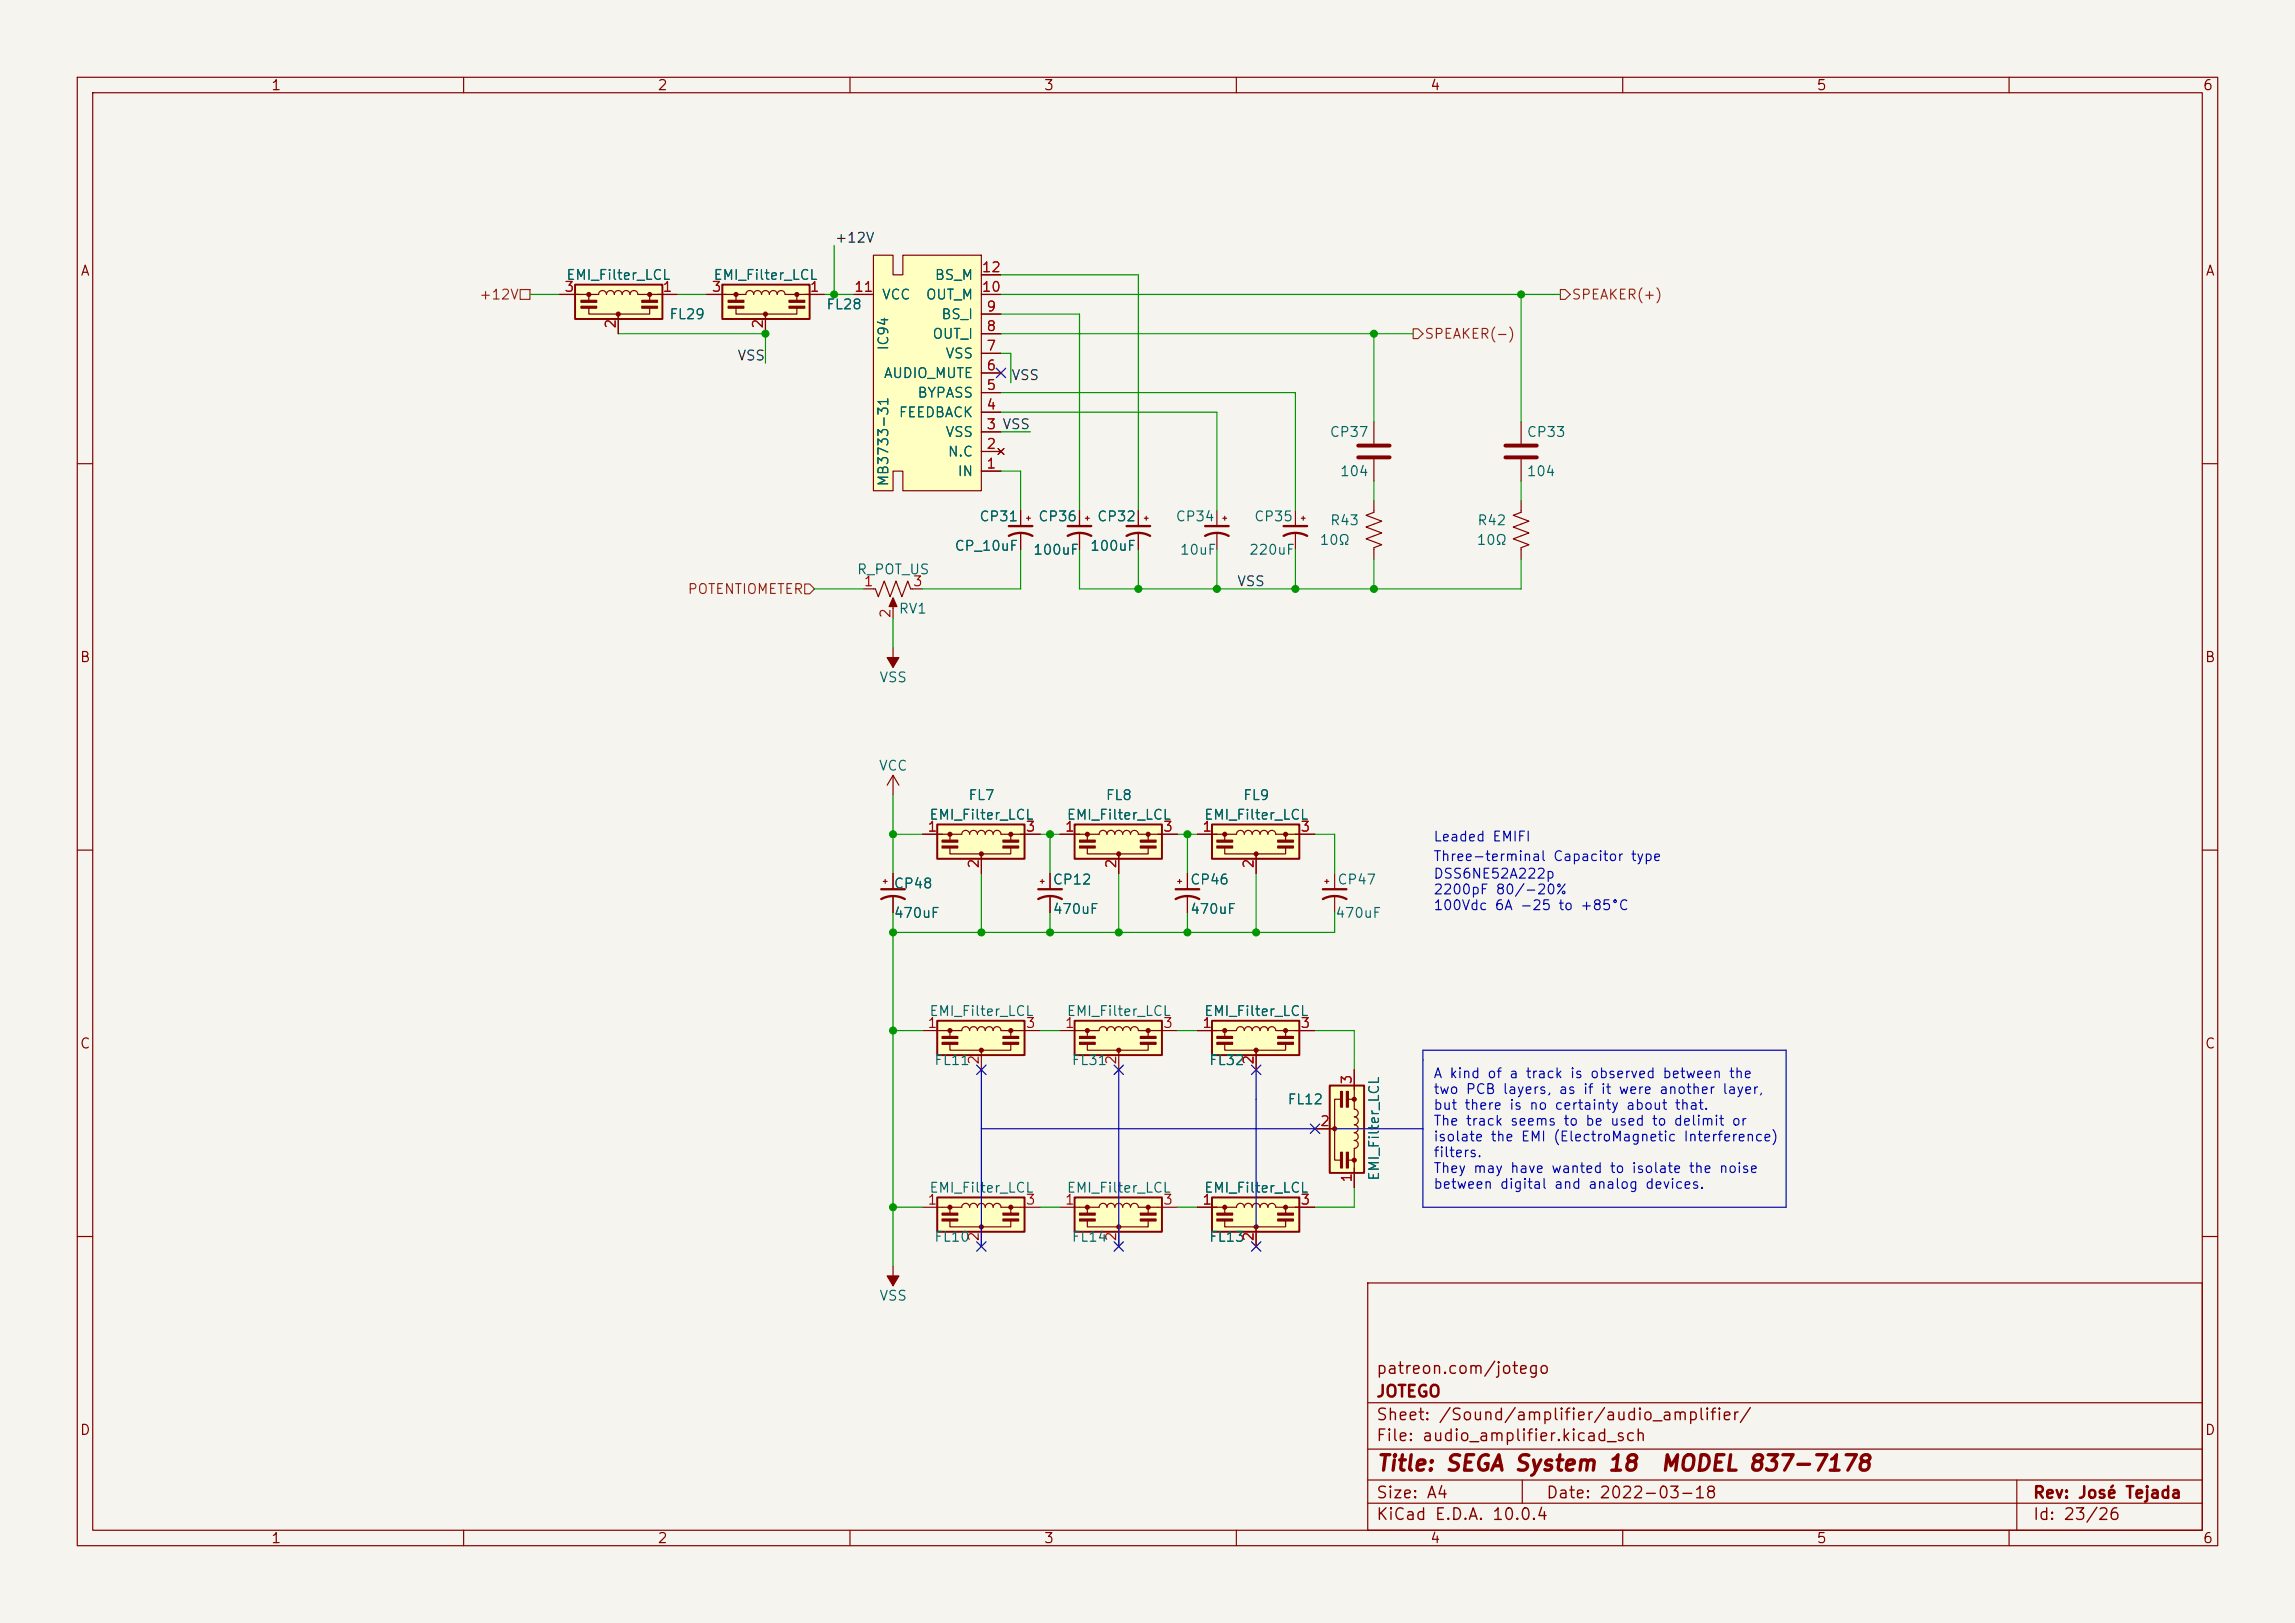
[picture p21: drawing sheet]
<svg xmlns="http://www.w3.org/2000/svg" width="297mm" height="210mm" viewBox="0 0 297 210" stroke-linecap="round" stroke-linejoin="round" font-family="sans-serif">
<defs><g id="words">
<g font-size="2" fill="#840000">
<text x="178" y="190.8">Title: SEGA System 18</text>
<text x="214.8" y="190.8">MODEL 837-7178</text>
</g>
<g font-size="1.5" fill="#840000">
<text x="178" y="178.2">patreon.com/jotego</text>
<text x="178" y="184.2">Sheet: /Sound/amplifier/audio_amplifier/</text>
<text x="178" y="181.2">JOTEGO</text>
<text x="178" y="186.9">File: audio_amplifier.kicad_sch</text>
<text x="178" y="197.1">KiCad E.D.A. 10.0.4</text>
<text x="178" y="194.3">Size: A4</text>
<text x="200" y="194.3">Date: 2022-03-18</text>
<text x="263" y="194.3">Rev: José Tejada</text>
<text x="263" y="197.1">Id: 23/26</text>
</g>
<g font-size="1.3" fill="#840000">
<text x="35" y="12">1</text>
<text x="85" y="12">2</text>
<text x="135" y="12">3</text>
<text x="185" y="12">4</text>
<text x="235" y="12">5</text>
<text x="285" y="12">6</text>
<text x="10.3" y="36">A</text>
<text x="285.3" y="36">A</text>
<text x="10.3" y="86">B</text>
<text x="285.3" y="86">B</text>
<text x="10.3" y="136">C</text>
<text x="285.3" y="136">C</text>
<text x="10.3" y="186">D</text>
<text x="285.3" y="186">D</text>
<text x="35" y="200">1</text>
<text x="85" y="200">2</text>
<text x="135" y="200">3</text>
<text x="185" y="200">4</text>
<text x="235" y="200">5</text>
<text x="285" y="200">6</text>
</g>
<g font-size="1.3" fill="#0f0f0f">
<text x="107.9" y="31.7">+12V</text>
<text x="95.3" y="47">VSS</text>
<text x="130.8" y="49.5">VSS</text>
<text x="160" y="76.2">VSS</text>
</g>
<g font-size="1.3" fill="#a90000">
<text x="127" y="35.5">12</text>
<text x="73" y="38.1">3</text>
<text x="85.7" y="38.1">1</text>
<text x="92" y="38.1">3</text>
<text x="104.7" y="38.1">1</text>
<text x="110.4" y="38.1">11</text>
<text x="127" y="38.1">10</text>
<text x="127.6" y="40.6">9</text>
<text x="80" y="42.6" transform="rotate(-90 80 42.6)">2</text>
<text x="99" y="42.6" transform="rotate(-90 99 42.6)">2</text>
<text x="127.6" y="45.7">7</text>
<text x="127.6" y="43.2">8</text>
<text x="127.6" y="53.3">4</text>
<text x="127.6" y="50.8">5</text>
<text x="127.6" y="48.2">6</text>
<text x="127.6" y="58.4">2</text>
<text x="127.6" y="55.9">3 VSS</text>
<text x="127.6" y="55.9">3</text>
<text x="127.6" y="60.9">1</text>
<text x="111.7" y="76.2">1</text>
<text x="118" y="76.2">3</text>
<text x="115.5" y="80.1" transform="rotate(-90 115.5 80.1)">2</text>
<text x="119.9" y="107.9">1</text>
<text x="132.6" y="107.9">3</text>
<text x="137.7" y="107.9">1</text>
<text x="150.4" y="107.9">3</text>
<text x="155.5" y="107.9">1</text>
<text x="168.2" y="107.9">3</text>
<text x="127" y="112.5" transform="rotate(-90 127 112.5)">2</text>
<text x="144.8" y="112.5" transform="rotate(-90 144.8 112.5)">2</text>
<text x="162.5" y="112.5" transform="rotate(-90 162.5 112.5)">2</text>
<text x="119.9" y="133.3">1</text>
<text x="127" y="137.9" transform="rotate(-90 127 137.9)">2</text>
<text x="132.6" y="133.3">3</text>
<text x="137.7" y="133.3">1</text>
<text x="144.8" y="137.9" transform="rotate(-90 144.8 137.9)">2</text>
<text x="150.4" y="133.3">3</text>
<text x="155.5" y="133.3">1</text>
<text x="162.5" y="137.9" transform="rotate(-90 162.5 137.9)">2</text>
<text x="168.2" y="133.3">3</text>
<text x="175.2" y="140.4" transform="rotate(-90 175.2 140.4)">3</text>
<text x="170.7" y="146">2</text>
<text x="175.2" y="153.1" transform="rotate(-90 175.2 153.1)">1</text>
<text x="119.9" y="156.2">1</text>
<text x="127" y="160.7" transform="rotate(-90 127 160.7)">2</text>
<text x="132.6" y="156.2">3</text>
<text x="137.7" y="156.2">1</text>
<text x="144.8" y="160.7" transform="rotate(-90 144.8 160.7)">2</text>
<text x="150.4" y="156.2">3</text>
<text x="155.5" y="156.2">1</text>
<text x="162.5" y="160.7" transform="rotate(-90 162.5 160.7)">2</text>
<text x="168.2" y="156.2">3</text>
</g>
<g font-size="1.3" fill="#725600">
<text x="61.9" y="39.1">+12V</text>
<text x="203.3" y="39.1">SPEAKER(+)</text>
<text x="184.3" y="44.2">SPEAKER(-)</text>
<text x="88.9" y="77.2">POTENTIOMETER</text>
</g>
<g font-size="1.3" fill="#006464">
<text x="73.2" y="36.5">EMI_Filter_LCL</text>
<text x="86.5" y="41.6">FL29</text>
<text x="92.2" y="36.5">EMI_Filter_LCL</text>
<text x="106.9" y="40.3">FL28</text>
<text x="114" y="39.1">VCC</text>
<text x="119.7" y="39.1">OUT_M</text>
<text x="120.9" y="36.5">BS_M</text>
<text x="121.7" y="41.6">BS_I</text>
<text x="115.3" y="45.4" transform="rotate(-90 115.3 45.4)">IC94</text>
<text x="120.6" y="44.2">OUT_I</text>
<text x="122.3" y="46.7">VSS</text>
<text x="114.3" y="49.2">AUDIO_MUTE</text>
<text x="118.6" y="51.8">BYPASS</text>
<text x="116.2" y="54.3">FEEDBACK</text>
<text x="122.3" y="56.9">VSS</text>
<text x="122.6" y="59.4">N.C</text>
<text x="172" y="56.9">CP37</text>
<text x="197.5" y="56.9">CP33</text>
<text x="115.3" y="63" transform="rotate(-90 115.3 63)">MB3733-31</text>
<text x="123.8" y="61.9">IN</text>
<text x="173.3" y="61.9">104</text>
<text x="197.5" y="61.9">104</text>
<text x="123.4" y="71.6">CP_10uF</text>
<text x="126.7" y="67.8">CP31</text>
<text x="134.3" y="67.8">CP36</text>
<text x="141" y="71.6">100uF</text>
<text x="141.9" y="67.8">CP32</text>
<text x="152.1" y="67.8">CP34</text>
<text x="162.2" y="67.8">CP35</text>
<text x="170.7" y="70.8">10Ω</text>
<text x="172" y="68.3">R43</text>
<text x="191" y="70.8">10Ω</text>
<text x="191.1" y="68.3">R42</text>
<text x="110.8" y="74.6">R_POT_US</text>
<text x="133.6" y="72.1">100uF</text>
<text x="152.6" y="72.1">10uF</text>
<text x="161.6" y="72.1">220uF</text>
<text x="116.2" y="79.7">RV1</text>
<text x="113.7" y="88.6">VSS</text>
<text x="113.7" y="100">VCC</text>
<text x="120.2" y="106.4">EMI_Filter_LCL</text>
<text x="125.2" y="103.8">FL7</text>
<text x="138" y="106.4">EMI_Filter_LCL</text>
<text x="143" y="103.8">FL8</text>
<text x="155.7" y="106.4">EMI_Filter_LCL</text>
<text x="160.8" y="103.8">FL9</text>
<text x="115.6" y="119.1">470uF</text>
<text x="115.6" y="115.3">CP48</text>
<text x="136.2" y="118.6">470uF</text>
<text x="136.2" y="114.8">CP12</text>
<text x="153.9" y="118.6">470uF</text>
<text x="153.9" y="114.8">CP46</text>
<text x="172.7" y="119.1">470uF</text>
<text x="173" y="114.8">CP47</text>
<text x="120.2" y="131.8">EMI_Filter_LCL</text>
<text x="138" y="131.8">EMI_Filter_LCL</text>
<text x="155.7" y="131.8">EMI_Filter_LCL</text>
<text x="120.8" y="138.1">FL11</text>
<text x="138.6" y="138.1">FL31</text>
<text x="156.4" y="138.1">FL32</text>
<text x="166.5" y="143.2">FL12</text>
<text x="120.2" y="154.6">EMI_Filter_LCL</text>
<text x="138" y="154.6">EMI_Filter_LCL</text>
<text x="155.7" y="154.6">EMI_Filter_LCL</text>
<text x="178.8" y="152.9" transform="rotate(-90 178.8 152.9)">EMI_Filter_LCL</text>
<text x="120.8" y="161">FL10</text>
<text x="138.6" y="161">FL14</text>
<text x="156.4" y="161">FL13</text>
<text x="113.7" y="168.6">VSS</text>
</g>
<g font-size="1.3" fill="#0000c2">
<text x="185.4" y="111.7">Three-terminal Capacitor type</text>
<text x="185.4" y="114">DSS6NE52A222p</text>
<text x="185.4" y="109.2">Leaded EMIFI</text>
<text x="185.4" y="116">2200pF 80/-20%</text>
<text x="185.4" y="118.1">100Vdc 6A -25 to +85°C</text>
<text x="185.4" y="139.8">A kind of a track is observed between the</text>
<text x="185.4" y="141.9">two PCB layers, as if it were another layer,</text>
<text x="185.4" y="143.9">but there is no certainty about that.</text>
<text x="185.4" y="146">The track seems to be used to delimit or</text>
<text x="185.4" y="148">isolate the EMI (ElectroMagnetic Interference)</text>
<text x="185.4" y="150.1">filters.</text>
<text x="185.4" y="152.1">They may have wanted to isolate the noise</text>
<text x="185.4" y="154.1">between digital and analog devices.</text>
</g>
</g></defs>
<path d="M0 0h297v210h-297z" fill="#f5f4ef" stroke="#f5f4ef" stroke-width=".13"/>
<g fill="none" stroke="#840000" stroke-width=".15">
<path d="M10 10h277v190h-277zM12 12h273v186h-273zM60 10v2M110 10v2M160 10v2M210 10v2M260 10v2M196.8 54.6v2.8M196.8 59.4v2.8M10 60h2M139.7 66v2.1M139.7 69.1v2"/>
<path d="M140.5 67.1h.5M140.7 66.8v.5M147.3 66v2.1M147.3 69.1v2M148.1 67.1h.5M148.3 66.8v.5M285 60h2M10 110h2M285 110h2M10 160h2M177 166h108v32h-108zM285 160h2"/>
<path d="M60 198v2M110 198v2M160 198v2M177 194.5h108M177 191.5h108M177 187.5h108M177 181.5h108M197 191.5v3M210 198v2M260 198v2M261 191.5v6.5"/>
</g>
<path d="M138.2 69.3a3.2 3.2 0 0 1 3 0M138.2 68.1h3M145.8 69.3a3.2 3.2 0 0 1 3 0M145.8 68.1h3" fill="none" stroke="#840000" stroke-width=".3"/>
<path d="M194.8 57.7h4.1M194.8 59.2h4.1" fill="none" stroke="#840000" stroke-width=".51"/>
<path d="M93.5 36.8h11.3v4.5h-11.3z" fill="#ffffc2"/>
<path d="M93.5 36.8h11.3v4.5h-11.3z" fill="none" stroke="#840000" stroke-width=".25"/>
<path d="M91.4 38.1h5.1a.51 .51 0 0 1 .5-.5 .51 .51 0 0 1 .5 .5 .51 .51 0 0 1 .5-.5 .51 .51 0 0 1 .6 .5 .51 .51 0 0 1 .5-.5 .51 .51 0 0 1 .5 .5 .51 .51 0 0 1 .5-.5 .51 .51 0 0 1 .5 .5 .51 .51 0 0 1 .5-.5 .51 .51 0 0 1 .5 .5h5.1M95.2 39.9v.7h7.9v-.7M95.2 38.1v.8M103.1 38.1v.8M99.1 40.6v2.6" fill="none" stroke="#840000" stroke-width=".15"/>
<g fill="#840000" stroke="#840000" stroke-width=".15">
<path d="M102.1 39.6h2v.3h-2z"/>
<path d="M102.1 38.9h2v.2h-2z"/>
<path d="M94.2 39.6h2.1v.3h-2.1z"/>
<path d="M94.2 38.9h2.1v.2h-2.1z"/>
<circle cx="103.1" cy="38.1" r=".25"/>
<circle cx="99.1" cy="40.6" r=".25"/>
<circle cx="95.2" cy="38.1" r=".25"/>
</g>
<path d="M156.8 154.9h11.3v4.5h-11.3z" fill="#ffffc2"/>
<path d="M156.8 154.9h11.3v4.5h-11.3z" fill="none" stroke="#840000" stroke-width=".25"/>
<path d="M167.6 66v2.1M167.6 69.1v2M168.4 67.1h.5M168.7 66.8v.5M154.9 156.2h5.1a.51 .51 0 0 1 .5-.5 .51 .51 0 0 1 .5 .5 .51 .51 0 0 1 .5-.5 .51 .51 0 0 1 .6 .5 .51 .51 0 0 1 .5-.5 .51 .51 0 0 1 .5 .5 .51 .51 0 0 1 .5-.5 .51 .51 0 0 1 .5 .5 .51 .51 0 0 1 .5-.5 .51 .51 0 0 1 .5 .5h5.1M158.5 158v.8h7.9v-.8M158.5 156.2v.8M162.6 158.8v2.5M166.4 156.2v.8" fill="none" stroke="#840000" stroke-width=".15"/>
<g fill="#840000" stroke="#840000" stroke-width=".15">
<path d="M157.5 157.7h2v.3h-2z"/>
<path d="M157.5 157h2v.2h-2z"/>
<path d="M165.4 157.7h2v.3h-2z"/>
<path d="M165.4 157h2v.2h-2z"/>
<circle cx="158.5" cy="156.2" r=".25"/>
<circle cx="162.6" cy="158.7" r=".25"/>
<circle cx="166.4" cy="156.2" r=".25"/>
</g>
<path d="M166.1 69.3a3.2 3.2 0 0 1 3.1 0M166.1 68.1h3.1" fill="none" stroke="#840000" stroke-width=".3"/>
<path d="M172.1 140.5h4.4v11.3h-4.4z" fill="#ffffc2"/>
<path d="M172.1 140.5h4.4v11.3h-4.4z" fill="none" stroke="#840000" stroke-width=".25"/>
<path d="M196.8 64.8v1.5l-1 .4 2.1 .7-2.1 .8 2.1 .8-2.1 .7 2.1 .8-1.1 .4v1.5M175.3 138.4v5.1a.5 .5 0 0 1 .5 .5 .5 .5 0 0 1-.5 .5 .51 .51 0 0 1 .5 .5 .51 .51 0 0 1-.5 .5 .51 .51 0 0 1 .5 .6 .51 .51 0 0 1-.5 .5 .5 .5 0 0 1 .5 .5 .5 .5 0 0 1-.5 .5 .51 .51 0 0 1 .5 .5 .51 .51 0 0 1-.5 .5v5.1M170.2 146.1h2.5M173.5 142.2h-.8v7.9h.8M174.5 150.1h.8M174.5 142.2h.8" fill="none" stroke="#840000" stroke-width=".15"/>
<g fill="#840000" stroke="#840000" stroke-width=".15">
<path d="M173.5 149.1h.2v2h-.2z"/>
<path d="M174.2 149.1h.3v2h-.3z"/>
<path d="M173.5 141.2h.2v2.1h-.2z"/>
<path d="M174.2 141.2h.3v2.1h-.3z"/>
<circle cx="175.3" cy="150.1" r=".25"/>
<circle cx="172.7" cy="146" r=".25"/>
<circle cx="175.3" cy="142.2" r=".25"/>
</g>
<path d="M121.3 106.7h11.3v4.4h-11.3z" fill="#ffffc2"/>
<path d="M121.3 106.7h11.3v4.4h-11.3z" fill="none" stroke="#840000" stroke-width=".25"/>
<path d="M114.3 114h.5M114.6 113.8v.5M115.6 113v2.1M115.6 116.1v2M119.4 108h5.1a.51 .51 0 0 1 .5-.6 .51 .51 0 0 1 .5 .6 .51 .51 0 0 1 .5-.6 .51 .51 0 0 1 .5 .6 .51 .51 0 0 1 .5-.6 .51 .51 0 0 1 .5 .6 .51 .51 0 0 1 .5-.6 .51 .51 0 0 1 .5 .6 .51 .51 0 0 1 .5-.6 .51 .51 0 0 1 .5 .6h5.1M122.9 109.7v.8h7.9v-.8M122.9 108v.7M127 110.5v2.5M130.8 108v.7" fill="none" stroke="#840000" stroke-width=".15"/>
<g fill="#840000" stroke="#840000" stroke-width=".15">
<path d="M121.9 109.5h2.1v.2h-2.1z"/>
<path d="M121.9 108.7h2.1v.3h-2.1z"/>
<path d="M129.8 109.5h2v.2h-2z"/>
<path d="M129.8 108.7h2v.3h-2z"/>
<circle cx="122.9" cy="107.9" r=".25"/>
<circle cx="127" cy="110.5" r=".25"/>
<circle cx="130.8" cy="107.9" r=".25"/>
</g>
<path d="M114 116.3a3.2 3.2 0 0 1 3.1 0M114 115.1h3.1" fill="none" stroke="#840000" stroke-width=".3"/>
<path d="M139.1 106.7h11.3v4.4h-11.3z" fill="#ffffc2"/>
<path d="M139.1 106.7h11.3v4.4h-11.3z" fill="none" stroke="#840000" stroke-width=".25"/>
<g fill="none" stroke="#840000" stroke-width=".15">
<path d="M137.2 108h5a.51 .51 0 0 1 .5-.6 .51 .51 0 0 1 .6 .6 .51 .51 0 0 1 .5-.6 .51 .51 0 0 1 .5 .6 .51 .51 0 0 1 .5-.6 .51 .51 0 0 1 .5 .6 .51 .51 0 0 1 .5-.6 .51 .51 0 0 1 .5 .6 .51 .51 0 0 1 .5-.6 .51 .51 0 0 1 .5 .6h5.1M140.7 109.7v.8h7.9v-.8M140.7 108v.7M144.8 110.5v2.5M148.6 108v.7M152.4 114h.5M152.7 113.8v.5M153.7 113v2.1M153.7 116.1v2M171.4 114h.6M171.7 113.8v.5M172.7 113v2.1"/>
<path d="M172.7 116.1v2M115.6 163.8v2.6"/>
</g>
<g fill="#840000" stroke="#840000" stroke-width=".15">
<path d="M139.7 109.5h2v.2h-2z"/>
<path d="M139.7 108.7h2v.3h-2z"/>
<path d="M147.6 109.5h2v.2h-2z"/>
<path d="M147.6 108.7h2v.3h-2z"/>
<path d="M114.8 165.1h1.5l-.7 1.3z"/>
<circle cx="140.7" cy="107.9" r=".25"/>
<circle cx="144.8" cy="110.5" r=".25"/>
<circle cx="148.6" cy="107.9" r=".25"/>
</g>
<path d="M152.1 116.3a3.2 3.2 0 0 1 3.1 0M152.1 115.1h3.1M171.2 116.3a3.2 3.2 0 0 1 3 0M171.2 115.1h3" fill="none" stroke="#840000" stroke-width=".3"/>
<path d="M121.3 154.9h11.3v4.5h-11.3z" fill="#ffffc2"/>
<path d="M121.3 154.9h11.3v4.5h-11.3z" fill="none" stroke="#840000" stroke-width=".25"/>
<path d="M119.4 156.2h5.1a.51 .51 0 0 1 .5-.5 .51 .51 0 0 1 .5 .5 .51 .51 0 0 1 .5-.5 .51 .51 0 0 1 .5 .5 .51 .51 0 0 1 .5-.5 .51 .51 0 0 1 .5 .5 .51 .51 0 0 1 .5-.5 .51 .51 0 0 1 .5 .5 .51 .51 0 0 1 .5-.5 .51 .51 0 0 1 .5 .5h5.1M122.9 158v.8h7.9v-.8M122.9 156.2v.8M127 158.8v2.5M130.8 156.2v.8" fill="none" stroke="#840000" stroke-width=".15"/>
<g fill="#840000" stroke="#840000" stroke-width=".15">
<path d="M121.9 157.7h2.1v.3h-2.1z"/>
<path d="M121.9 157h2.1v.2h-2.1z"/>
<path d="M129.8 157.7h2v.3h-2z"/>
<path d="M129.8 157h2v.2h-2z"/>
<circle cx="122.9" cy="156.2" r=".25"/>
<circle cx="127" cy="158.7" r=".25"/>
<circle cx="130.8" cy="156.2" r=".25"/>
</g>
<path d="M121.3 132.1h11.3v4.4h-11.3z" fill="#ffffc2"/>
<path d="M121.3 132.1h11.3v4.4h-11.3z" fill="none" stroke="#840000" stroke-width=".25"/>
<path d="M119.4 133.4h5.1a.51 .51 0 0 1 .5-.6 .51 .51 0 0 1 .5 .6 .51 .51 0 0 1 .5-.6 .51 .51 0 0 1 .5 .6 .51 .51 0 0 1 .5-.6 .51 .51 0 0 1 .5 .6 .51 .51 0 0 1 .5-.6 .51 .51 0 0 1 .5 .6 .51 .51 0 0 1 .5-.6 .51 .51 0 0 1 .5 .6h5.1M122.9 135.1v.8h7.9v-.8M122.9 133.4v.7M127 135.9v2.5M130.8 133.4v.7" fill="none" stroke="#840000" stroke-width=".15"/>
<g fill="#840000" stroke="#840000" stroke-width=".15">
<path d="M121.9 134.9h2.1v.2h-2.1z"/>
<path d="M121.9 134.1h2.1v.3h-2.1z"/>
<path d="M129.8 134.9h2v.2h-2z"/>
<path d="M129.8 134.1h2v.3h-2z"/>
<circle cx="122.9" cy="133.3" r=".25"/>
<circle cx="127" cy="135.9" r=".25"/>
<circle cx="130.8" cy="133.3" r=".25"/>
</g>
<path d="M139.1 154.9h11.3v4.5h-11.3z" fill="#ffffc2"/>
<path d="M139.1 154.9h11.3v4.5h-11.3z" fill="none" stroke="#840000" stroke-width=".25"/>
<path d="M177.8 54.6v2.8M177.8 59.4v2.8M137.2 156.2h5a.51 .51 0 0 1 .5-.5 .51 .51 0 0 1 .6 .5 .51 .51 0 0 1 .5-.5 .51 .51 0 0 1 .5 .5 .51 .51 0 0 1 .5-.5 .51 .51 0 0 1 .5 .5 .51 .51 0 0 1 .5-.5 .51 .51 0 0 1 .5 .5 .51 .51 0 0 1 .5-.5 .51 .51 0 0 1 .5 .5h5.1M140.7 158v.8h7.9v-.8M140.7 156.2v.8M144.8 158.8v2.5M148.6 156.2v.8" fill="none" stroke="#840000" stroke-width=".15"/>
<g fill="#840000" stroke="#840000" stroke-width=".15">
<path d="M139.7 157.7h2v.3h-2z"/>
<path d="M139.7 157h2v.2h-2z"/>
<path d="M147.6 157.7h2v.3h-2z"/>
<path d="M147.6 157h2v.2h-2z"/>
<circle cx="140.7" cy="156.2" r=".25"/>
<circle cx="144.8" cy="158.7" r=".25"/>
<circle cx="148.6" cy="156.2" r=".25"/>
</g>
<path d="M175.8 57.7h4M175.8 59.2h4" fill="none" stroke="#840000" stroke-width=".51"/>
<path d="M139.1 132.1h11.3v4.4h-11.3z" fill="#ffffc2"/>
<path d="M139.1 132.1h11.3v4.4h-11.3z" fill="none" stroke="#840000" stroke-width=".25"/>
<path d="M137.2 133.4h5a.51 .51 0 0 1 .5-.6 .51 .51 0 0 1 .6 .6 .51 .51 0 0 1 .5-.6 .51 .51 0 0 1 .5 .6 .51 .51 0 0 1 .5-.6 .51 .51 0 0 1 .5 .6 .51 .51 0 0 1 .5-.6 .51 .51 0 0 1 .5 .6 .51 .51 0 0 1 .5-.6 .51 .51 0 0 1 .5 .6h5.1M140.7 135.1v.8h7.9v-.8M140.7 133.4v.7M144.8 135.9v2.5M148.6 133.4v.7" fill="none" stroke="#840000" stroke-width=".15"/>
<g fill="#840000" stroke="#840000" stroke-width=".15">
<path d="M139.7 134.9h2v.2h-2z"/>
<path d="M139.7 134.1h2v.3h-2z"/>
<path d="M147.6 134.9h2v.2h-2z"/>
<path d="M147.6 134.1h2v.3h-2z"/>
<circle cx="140.7" cy="133.3" r=".25"/>
<circle cx="144.8" cy="135.9" r=".25"/>
<circle cx="148.6" cy="133.3" r=".25"/>
</g>
<path d="M156.8 106.7h11.3v4.4h-11.3z" fill="#ffffc2"/>
<path d="M156.8 106.7h11.3v4.4h-11.3z" fill="none" stroke="#840000" stroke-width=".25"/>
<g fill="none" stroke="#840000" stroke-width=".15">
<path d="M111.8 76.2h1.5l.4 1 .7-2 .8 2 .8-2 .7 2 .8-2 .4 1h1.5M115.6 77.7v2.3M132.1 66v2.1M132.1 69.1v2M132.8 67.1h.5M133.1 66.8v.5M157.5 66v2.1M157.5 69.1v2M158.2 67.1h.5M158.5 66.8v.5M115.6 100.3v2.6M115.6 100.3l-.8 1.3"/>
<path d="M115.6 100.3l.7 1.3M134.6 114h.5M134.9 113.8v.5M135.9 113v2.1M135.9 116.1v2M154.9 108h5.1a.51 .51 0 0 1 .5-.6 .51 .51 0 0 1 .5 .6 .51 .51 0 0 1 .5-.6 .51 .51 0 0 1 .6 .6 .51 .51 0 0 1 .5-.6 .51 .51 0 0 1 .5 .6 .51 .51 0 0 1 .5-.6 .51 .51 0 0 1 .5 .6 .51 .51 0 0 1 .5-.6 .51 .51 0 0 1 .5 .6h5.1M158.5 109.7v.8h7.9v-.8M158.5 108v.7M162.6 110.5v2.5M166.4 108v.7"/>
</g>
<g fill="#840000" stroke="#840000" stroke-width=".15">
<path d="M157.5 109.5h2v.2h-2z"/>
<path d="M157.5 108.7h2v.3h-2z"/>
<path d="M165.4 109.5h2v.2h-2z"/>
<path d="M165.4 108.7h2v.3h-2z"/>
<path d="M115.6 77.3l.5 1.2h-1z"/>
<circle cx="158.5" cy="107.9" r=".25"/>
<circle cx="162.6" cy="110.5" r=".25"/>
<circle cx="166.4" cy="107.9" r=".25"/>
</g>
<path d="M130.6 69.3a3.2 3.2 0 0 1 3 0M130.6 68.1h3M156 69.3a3.2 3.2 0 0 1 3 0M156 68.1h3M134.4 116.3a3.2 3.2 0 0 1 3 0M134.4 115.1h3" fill="none" stroke="#840000" stroke-width=".3"/>
<path d="M156.8 132.1h11.3v4.4h-11.3z" fill="#ffffc2"/>
<path d="M156.8 132.1h11.3v4.4h-11.3z" fill="none" stroke="#840000" stroke-width=".25"/>
<path d="M115.6 83.8v2.6M154.9 133.4h5.1a.51 .51 0 0 1 .5-.6 .51 .51 0 0 1 .5 .6 .51 .51 0 0 1 .5-.6 .51 .51 0 0 1 .6 .6 .51 .51 0 0 1 .5-.6 .51 .51 0 0 1 .5 .6 .51 .51 0 0 1 .5-.6 .51 .51 0 0 1 .5 .6 .51 .51 0 0 1 .5-.6 .51 .51 0 0 1 .5 .6h5.1M158.5 135.1v.8h7.9v-.8M158.5 133.4v.7M162.6 135.9v2.5M166.4 133.4v.7" fill="none" stroke="#840000" stroke-width=".15"/>
<g fill="#840000" stroke="#840000" stroke-width=".15">
<path d="M157.5 134.9h2v.2h-2z"/>
<path d="M157.5 134.1h2v.3h-2z"/>
<path d="M165.4 134.9h2v.2h-2z"/>
<path d="M165.4 134.1h2v.3h-2z"/>
<path d="M114.8 85.1h1.5l-.7 1.3z"/>
<circle cx="158.5" cy="133.3" r=".25"/>
<circle cx="162.6" cy="135.9" r=".25"/>
<circle cx="166.4" cy="133.3" r=".25"/>
</g>
<path d="M74.4 36.8h11.3v4.5h-11.3z" fill="#ffffc2"/>
<path d="M74.4 36.8h11.3v4.5h-11.3z" fill="none" stroke="#840000" stroke-width=".25"/>
<path d="M72.4 38.1h5.1a.51 .51 0 0 1 .5-.5 .51 .51 0 0 1 .5 .5 .51 .51 0 0 1 .5-.5 .51 .51 0 0 1 .5 .5 .51 .51 0 0 1 .5-.5 .51 .51 0 0 1 .5 .5 .51 .51 0 0 1 .5-.5 .51 .51 0 0 1 .5 .5 .51 .51 0 0 1 .5-.5 .51 .51 0 0 1 .5 .5h5.1M76.2 39.9v.7h7.9v-.7M76.2 38.1v.8M84.1 38.1v.8M80 40.6v2.6M177.8 64.8v1.5l-1 .4 2 .7-2 .8 2 .8-2 .7 2 .8-1 .4v1.5" fill="none" stroke="#840000" stroke-width=".15"/>
<g fill="#840000" stroke="#840000" stroke-width=".15">
<path d="M83.1 39.6h2v.3h-2z"/>
<path d="M83.1 38.9h2v.2h-2z"/>
<path d="M75.2 39.6h2v.3h-2z"/>
<path d="M75.2 38.9h2v.2h-2z"/>
<circle cx="84.1" cy="38.1" r=".25"/>
<circle cx="80" cy="40.6" r=".25"/>
<circle cx="76.2" cy="38.1" r=".25"/>
</g>
<path d="M113 33h2.6v2.6h1.2v-2.6h10.2v30.5h-10.2v-2.5h-1.2v2.5h-2.6z" fill="#ffffc2"/>
<g fill="none" stroke="#840000" stroke-width=".15">
<path d="M72.4 38.1h2.5M85.1 38.1h2.5M91.4 38.1h2.6M104.1 38.1h2.6M110.5 38.1h2.5M113 33h2.6v2.6h1.2v-2.6h10.2v30.5h-10.2v-2.5h-1.2v2.5h-2.6zM127 38.1h2.5M127 35.6h2.5M80 40.6v2.6M99.1 40.6v2.6M127 58.4h2.5M127 55.9h2.5"/>
<path d="M127 53.3h2.5M127 50.8h2.5M127 48.3h2.5M127 45.7h2.5M127 43.2h2.5M127 40.6h2.5M129.2 58l.7 .8M129.9 58l-.7 .8M127 61h2.5M132.1 66v2.1M132.1 69.1v2M139.7 66v2.1"/>
<path d="M139.7 69.1v2M147.3 66v2.1M147.3 69.1v2M115.6 113v2.1M115.6 116.1v2M119.4 108h2.5M127 110.5v2.5M132.1 108h2.5M135.9 113v2.1M135.9 116.1v2M137.2 108h2.5M144.8 110.5v2.5"/>
<path d="M149.9 108h2.5M153.7 113v2.1M153.7 116.1v2M154.9 108h2.6M162.6 110.5v2.5M167.6 108h2.6M154.9 133.4h2.6M162.6 135.9v2.5M167.6 133.4h2.6M175.3 138.4v2.6M154.9 156.2h2.6M162.6 158.8v2.5"/>
<path d="M167.6 156.2h2.6M170.2 146.1h2.5M175.3 151.1v2.6"/>
</g>
<path d="M67.3 37.5h1.3v1.2h-1.3zM201.9 37.5h.7l.6 .6-.6 .6h-.7zM182.9 42.5h.6l.6 .7-.6 .6h-.6zM104.1 75.6h.7l.6 .6-.6 .6h-.7z" fill="none" stroke="#725600" stroke-width=".15"/>
<path d="M127 138.4v22.9M144.8 138.4v22.9M162.6 138.4v22.9M184.1 135.9h47v20.3h-47zM127 146.1h57.1" fill="none" stroke="#0000c2" stroke-width=".15"/>
<g fill="none" stroke="#009600" stroke-width=".15">
<path d="M68.6 38.1h3.8M87.6 38.1h3.8M106.7 38.1h3.8M107.9 31.8v6.3M129.5 35.6h17.8v30.4M129.5 38.1h72.4M196.8 38.1v16.5M80 43.2h19.1v3.8M129.5 50.8h38.1v15.2M129.5 53.3h28v12.7M129.5 43.2h53.4M129.5 40.6h10.2v25.4"/>
<path d="M129.5 45.7h1.3v3.8M129.5 55.9h3.8M177.8 43.2v11.4M105.4 76.2h6.4M129.5 61h2.6v5M132.1 71.1v5.1h-12.7M139.7 71.1v5.1h57.1v-3.8M147.3 71.1v5.1M157.5 71.1v5.1M167.6 71.1v5.1M177.8 62.2v2.6M177.8 72.4v3.8"/>
<path d="M196.8 62.2v2.6M115.6 80v3.8M115.6 108h3.8M115.6 102.9v10.1M115.6 118.1v45.7M127 113v7.7M134.6 108h2.6M135.9 108v5M135.9 118.1v2.6M144.8 113v7.7M152.4 108h2.5M153.7 108v5"/>
<path d="M153.7 118.1v2.6M162.6 113v7.7M170.2 108h2.5v5M172.7 118.1v2.6h-57.1M115.6 133.4h3.8M134.6 133.4h2.6M152.4 133.4h2.5M170.2 133.4h5.1v5M115.6 156.2h3.8M134.6 156.2h2.6M152.4 156.2h2.5M175.3 153.7v2.5h-5.1"/>
</g>
<g fill="none" stroke="#000084" stroke-width=".15">
<path d="M128.9 47.7l1.2 1.2M130.1 47.7l-1.2 1.2M126.4 137.8l1.2 1.2M127.6 137.8l-1.2 1.2M144.2 137.8l1.2 1.2M145.4 137.8l-1.2 1.2M162 137.8l1.2 1.2M163.2 137.8l-1.2 1.2M169.6 145.4l1.2 1.3M170.8 145.4l-1.2 1.3M126.4 160.7l1.2 1.2M127.6 160.7l-1.2 1.2"/>
<path d="M144.2 160.7l1.2 1.2M145.4 160.7l-1.2 1.2M162 160.7l1.2 1.2M163.2 160.7l-1.2 1.2"/>
</g>
<g fill="#009600" stroke="#009600" stroke-width=".13">
<circle cx="162.6" cy="120.7" r=".46"/>
<circle cx="153.7" cy="120.7" r=".46"/>
<circle cx="153.7" cy="108" r=".46"/>
<circle cx="135.9" cy="108" r=".46"/>
<circle cx="147.3" cy="76.2" r=".46"/>
<circle cx="115.6" cy="108" r=".46"/>
<circle cx="99.1" cy="43.2" r=".46"/>
<circle cx="107.9" cy="38.1" r=".46"/>
<circle cx="135.9" cy="120.7" r=".46"/>
<circle cx="115.6" cy="156.2" r=".46"/>
<circle cx="115.6" cy="133.4" r=".46"/>
<circle cx="127" cy="120.7" r=".46"/>
<circle cx="115.6" cy="120.7" r=".46"/>
<circle cx="144.8" cy="120.7" r=".46"/>
<circle cx="167.6" cy="76.2" r=".46"/>
<circle cx="157.5" cy="76.2" r=".46"/>
<circle cx="177.8" cy="43.2" r=".46"/>
<circle cx="196.8" cy="38.1" r=".46"/>
<circle cx="177.8" cy="76.2" r=".46"/>
</g>
<use href="#words"/>
</svg>
